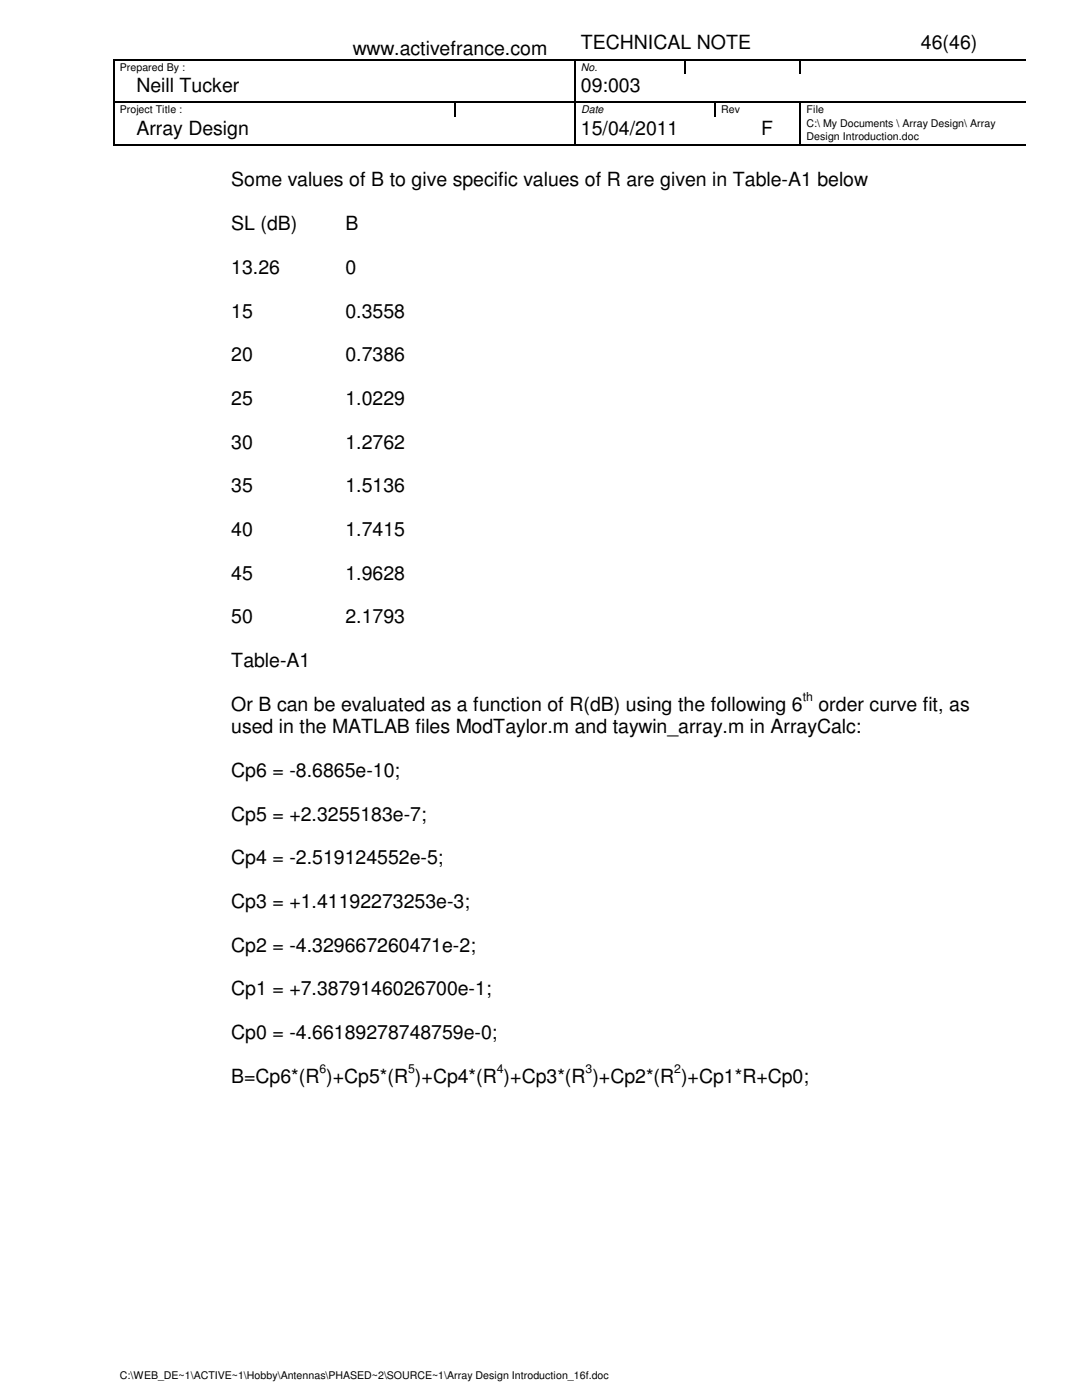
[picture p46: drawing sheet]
<svg xmlns="http://www.w3.org/2000/svg" width="216mm" height="279mm" viewBox="0 0 216 279" stroke-linecap="round" stroke-linejoin="round" font-family="sans-serif">
<defs><g id="words">
<g font-size="3.9">
<text x="70.4" y="11">www.activefrance.com</text>
<text x="115.9" y="9.8">TECHNICAL NOTE</text>
<text x="183.8" y="9.8">46(46)</text>
<text x="27.2" y="18.5">Neill Tucker</text>
<text x="115.9" y="18.5">09:003</text>
<text x="27.2" y="27">Array Design</text>
<text x="115.9" y="27">15/04/2011</text>
<text x="151.9" y="27">F</text>
<text x="46.1" y="37.2">Some values of B to give specific values of R are given in Table-A1 below</text>
<text x="46.1" y="45.9">SL (dB)</text>
<text x="68.9" y="45.9">B</text>
<text x="46.1" y="54.7">13.26</text>
<text x="68.9" y="54.7">0</text>
<text x="46.1" y="63.4">15</text>
<text x="68.9" y="63.4">0.3558</text>
<text x="46.1" y="72.1">20</text>
<text x="68.9" y="72.1">0.7386</text>
<text x="46.1" y="80.8">25</text>
<text x="68.9" y="80.8">1.0229</text>
<text x="46.1" y="89.5">30</text>
<text x="68.9" y="89.5">1.2762</text>
<text x="46.1" y="98.3">35</text>
<text x="68.9" y="98.3">1.5136</text>
<text x="46.1" y="107">40</text>
<text x="68.9" y="107">1.7415</text>
<text x="46.1" y="115.7">45</text>
<text x="68.9" y="115.7">1.9628</text>
<text x="46.1" y="124.4">50</text>
<text x="68.9" y="124.4">2.1793</text>
<text x="46.1" y="133.1">Table-A1</text>
<text x="46.1" y="141.9">Or B can be evaluated as a function of R(dB) using the following 6</text>
<text x="163.3" y="141.9">order curve fit, as</text>
<text x="46.1" y="146.3">used in the MATLAB files ModTaylor.m and taywin_array.m in ArrayCalc:</text>
<text x="46.1" y="155.1">Cp6 = -8.6865e-10;</text>
<text x="46.1" y="163.8">Cp5 = +2.3255183e-7;</text>
<text x="46.1" y="172.5">Cp4 = -2.519124552e-5;</text>
<text x="46.1" y="181.2">Cp3 = +1.41192273253e-3;</text>
<text x="46.1" y="189.9">Cp2 = -4.329667260471e-2;</text>
<text x="46.1" y="198.7">Cp1 = +7.3879146026700e-1;</text>
<text x="46.1" y="207.4">Cp0 = -4.66189278748759e-0;</text>
<text x="46.1" y="216.1">B=Cp6*(R )+Cp5*(R )+Cp4*(R )+Cp3*(R )+Cp2*(R )+Cp1*R+Cp0;</text>
</g>
<g font-size="2.5">
<text x="160.2" y="139.9">th</text>
<text x="63.8" y="214.2">6</text>
<text x="81.4" y="214.2">5</text>
<text x="99.1" y="214.2">4</text>
<text x="116.8" y="214.2">3</text>
<text x="134.5" y="214.2">2</text>
</g>
<g font-size="2.1">
<text x="23.9" y="14.1">Prepared By :</text>
<text x="115.9" y="14.1">No.</text>
<text x="23.9" y="22.6">Project Title :</text>
<text x="116" y="22.6">Date</text>
<text x="143.9" y="22.6">Rev</text>
<text x="161" y="22.6">File</text>
<text x="161" y="25.4">C:\ My Documents \ Array Design\ Array</text>
<text x="161" y="27.9">Design Introduction.doc</text>
<text x="23.9" y="275.3">C:\WEB_DE~1\ACTIVE~1\Hobby\Antennas\PHASED~2\SOURCE~1\Array Design Introduction_16f.doc</text>
</g>
</g></defs>
<g fill="#000">
<path d="M22.6 11.8h.2v.3h-.2zM114.6 11.8h.2v.3h-.2zM136.6 11.8h.2v.3h-.2zM159.6 11.8h.2v.3h-.2zM182.4 11.8h.2v.3h-.2zM202.4 11.8h.2v.3h-.2zM202.6 11.8h.3v.3h-.3zM202.9 11.8h1.7v.3h-1.7zM22.6 20.3h.2v.3h-.2zM22.6 28.8h.2v.3h-.2zM90.6 20.3h.2v.3h-.2zM114.6 20.3h.2v.3h-.2z"/>
<path d="M114.6 28.8h.2v.3h-.2zM114.8 20.3h.3v.3h-.3zM142.6 20.3h.2v.3h-.2zM159.6 20.3h.3v.3h-.3zM159.6 28.8h.3v.3h-.3z"/>
</g>
<g fill="none" stroke="#000" stroke-width=".25">
<path d="M22.7 12.1v8.2M22.8 11.9h91.8M114.7 12.1v8.2M114.8 11.9h21.8M136.7 12.1v2.7M136.8 11.9h22.8M159.7 12.1v2.7M159.8 11.9h22.6M182.6 11.9h19.8M22.7 20.6v8.2M22.8 20.4h67.8M22.8 29h91.8"/>
<path d="M90.7 20.6v2.7M90.8 20.4h23.8M114.7 23.3v5.5M114.7 20.6v2.7M114.8 29h44.8M115.1 20.4h27.5M142.7 20.6v2.7M142.8 20.4h16.8M159.7 20.6v8.2M159.9 20.4h44.7M159.9 29h44.7"/>
</g>
<path d="M12.6 258.5h6v20.9h-6z" fill="#fff"/>
<use href="#words"/>
</svg>
